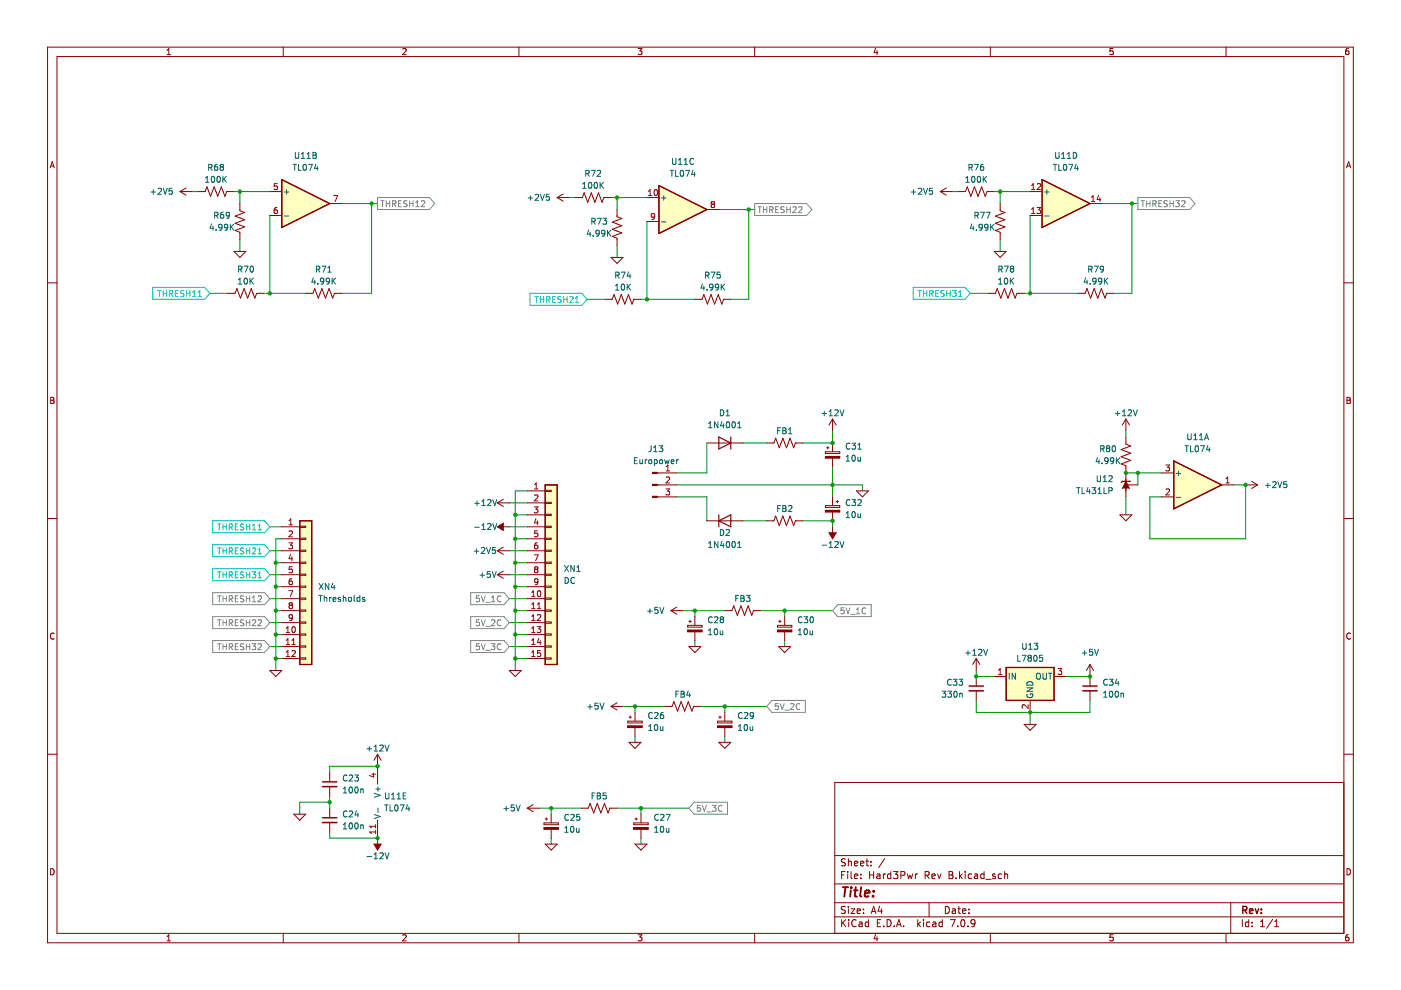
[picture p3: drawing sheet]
<svg xmlns="http://www.w3.org/2000/svg" width="297mm" height="210mm" viewBox="0 0 297 210" stroke-linecap="round" stroke-linejoin="round" font-family="sans-serif">
<g fill="none" stroke="#840000" stroke-width=".21">
<path d="M10.1 10h276.8v189.9h-276.8zM12.1 12h272.8v185.9h-272.8zM35.4 11.6h.8M35.4 10.7l.4-.4v1.3M60.1 10v2M85.4 10.4l.5-.1 .2 .4-.8 .9h.8M110 10v2M135.3 10.3h.8l-.4 .5 .3 .1v.6l-.1 .1-.6-.1M160 10v2M185.6 10.2l-.3 1h.8M185.9 10.7v.9M210 10v2"/>
<path d="M236 10.3h-.6l-.1 .6 .6-.1 .1 .7-.2 .1-.5-.1M259.9 10v2M285.9 10.3h-.4l-.2 .3v.7l.2 .3 .5-.1-.1-.7h-.4l-.2 .2M10.6 35.6l.5-1.3 .4 1.3M10.8 35.2h.6M285.5 35.6l.4-1.3 .5 1.3M285.6 35.2h.6M10.1 60h2M284.9 60h2M10.7 84.2h.5l.2 .3-.2 .4 .2 .1 .1 .3-.3 .2h-.5zM10.7 84.9h.5M285.6 84.2h.4l.3 .3-.3 .4 .3 .1v.3l-.2 .2h-.5z"/>
<path d="M285.6 84.9h.4M10.1 109.9h2M284.9 109.9h2M11.5 134.3a.58 .58 0 0 0-.8 .6 .58 .58 0 0 0 .8 .5M286.3 134.3a.58 .58 0 0 0-.8 .6 .58 .58 0 0 0 .8 .5M10.1 159.9h2M284.9 159.9h2M284.9 165.9h-107.9v32M10.7 184.2a.66 .66 0 0 1 .8 .6 .66 .66 0 0 1-.8 .7zM35.4 198.6l.4-.4v1.3M35.4 199.5h.8M60.1 197.9v2"/>
<path d="M85.4 198.3l.5-.1 .2 .4-.8 .9h.8M110 197.9v2M135.3 198.2h.8l-.4 .5 .3 .1v.6l-.1 .1-.6-.1M160 197.9v2M177 194.4h107.9M177 191.4h107.9M177 187.4h107.9M177 181.4h107.9M178.4 195v1.5M178.4 185.5h.5M178.7 195.6l.6 .9M179.2 184.8h-.8v1.5"/>
<path d="M179.2 192.3l-.5-.1-.3 .1v.5l.7 .2 .1 .4-.3 .3-.5-.1M179.2 182.2l-.5-.1-.3 .1v.5l.7 .2 .1 .4-.3 .3-.5-.1M179.3 195l-.9 .8M179.7 184.8v.1M179.7 185.3v1M179.9 182.1v1.5M179.9 192.2v.1M179.9 192.7v1M179.9 182.7l.2-.1 .3 .1 .1 .9M179.9 195v.1M179.9 195.5v1M180.4 192.7h.8l-.8 1h.8"/>
<path d="M180.4 184.8v1.3l.3 .2M181.2 185.8l.7-.2-.1-.2-.4-.1-.2 .2v.7h.6M181.2 183.1l.7-.2-.1-.2-.4-.1-.2 .2v.7h.6M181.5 195.1a.71 .71 0 0 0-1 .5 .71 .71 0 0 0 .7 .9l.3-.2M181.7 193.2l.7-.2v-.2l-.5-.1-.2 .2 .1 .7h.6M182.2 195.6h.5l.1 .9M182.4 183.1l.8-.2-.1-.2-.4-.1-.3 .2 .1 .7h.6M182.5 186.1v.2M182.5 185.4v.1M182.8 195.8l-.5 .1-.2 .2 .2 .4 .5-.1M183.1 193.5v.2M183.1 192.8v.1"/>
<path d="M183.6 182.6h.6M183.8 182.1v1.3l.4 .2M184.2 195.6l-.5-.1-.3 .3 .2 .6h.6M184.2 195v1.5M184.4 185.5h.8M184.4 184.8v1.5M184.7 183.4v.2M184.7 182.7v.1M184.7 193.7l.5-1.5 .5 1.5M184.9 193.3h.7M185.2 184.8v1.5M185.6 198.1l-.3 1h.8"/>
<path d="M185.9 185.4h.6l.1 .9M185.9 198.6v.9M186 195.7h.5M186.5 192.1l-.3 1.1h.9M186.6 185.6l-.5 .1-.2 .2 .2 .4 .5-.1M186.7 195h-.7v1.5h.7M186.9 192.7v1M187.3 185.3v1M187.4 196.3v.2M187.6 182l-1.3 1.9M187.7 185.3l-.4 .3M188.1 195a.76 .76 0 0 1 .8 .7 .76 .76 0 0 1-.8 .8z"/>
<path d="M188.9 185.4l-.5-.1-.2 .3 .1 .6h.6M188.9 184.8v1.5M189.4 184.8h1l-.5 .6 .4 .1v.6l-.2 .2-.7-.2M189.6 196.3v.2M190.1 196.5l.5-1.5 .5 1.5M190.2 196.1h.7M191 185.6l.7-.1 .2-.2-.1-.4-.8-.1v1.5M191.6 196.3v.2M192.4 185.3l.3 1 .2-.7 .3 .7 .3-1M194.1 185.3v1M194.5 185.3l-.4 .3M194.6 195v1.5"/>
<path d="M194.7 195.9l.5 .6M195.2 195.5l-.6 .6M195.8 195v.1M195.8 195.5v1M196.1 185.6l.8-.1 .1-.2-.1-.4-.8-.1v1.5M196.5 185.6l.5 .7M197 191.4v3M197.1 195.6l-.4-.1-.3 .3 .2 .6h.5M197.6 185.8l.7-.2-.1-.2-.4-.1-.2 .2v.7h.6M197.8 195.6h.6v.9M198.4 195.8l-.5 .1-.2 .2 .2 .4 .5-.1M198.8 185.3l.3 1 .4-1"/>
<path d="M199.8 195.6l-.4-.1-.3 .3 .1 .6h.6M199.8 195v1.5M200.4 192.2a.76 .76 0 0 1 .9 .7 .76 .76 0 0 1-.9 .8zM201.2 185.5h.5M201.2 184.8h.5l.3 .3-.3 .4 .3 .1 .1 .4-.3 .3h-.6zM201.5 195h1l-.6 1.5M201.9 192.8h.6l.1 .9M202.6 193l-.5 .1-.2 .2 .2 .4 .5-.1M202.7 186.1v.2M203.1 192.7h.5M203.1 196.3v.2M203.3 192.2v1.3l.3 .2"/>
<path d="M203.4 184.8v1.5M203.6 185.7l.4 .6M203.9 195.1l.2-.1a.8 .8 0 0 1 .5 .7 .8 .8 0 0 1-.5 .8l-.4-.6zM204 185.3l-.6 .6M204.1 193.2l.7-.2-.1-.2-.4-.1-.2 .2v.7h.6M204.6 184.8v.1M204.6 185.3v1M205.2 196.3v.2M205.4 193.5v.2M205.4 192.8v.1M206 185.4l-.4-.1-.3 .3 .1 .6h.6M206.6 185.4h.6l.1 .9"/>
<path d="M206.7 195.6l-.3 .3h-.3l-.2-.3v-.3l.2-.3 .5 .1 .1 .2a1 1 0 0 1-.4 1.2h-.3M207.3 185.6l-.5 .1-.2 .2 .2 .4 .5-.1M208.6 185.4l-.4-.1-.3 .3 .2 .6h.5M208.6 184.8v1.5M209 186.4h1.1M210 197.9v2M211 185.4l-.4-.1-.2 .2 .1 .2 .5 .2v.3h-.6M212.4 185.4l-.5-.1-.3 .3 .2 .6h.6M213 185.4l.2-.1 .4 .1v.9M213 184.8v1.5M236 198.2h-.6l-.1 .6 .6-.1 .1 .7-.2 .1-.5-.1M259.9 197.9v2"/>
<path d="M260.9 191.4v6.5M263.4 195v1.5M264.8 195.6l-.5-.1-.3 .3 .2 .6h.6M264.8 195v1.5M265.5 196.3v.2M265.5 195.6v.1M267.3 196.5h.8M267.3 195.4l.4-.4v1.5M269.8 194.9l-1.3 1.9M270.3 196.5h.8M270.3 195.4l.4-.4v1.5M285.6 184.2a.66 .66 0 0 1 .7 .6 .66 .66 0 0 1-.7 .7z"/>
<path d="M285.9 198.2l-.4 .1-.2 .2v.7l.2 .3 .5-.1-.1-.7h-.4l-.2 .2"/>
</g>
<path d="M263.5 193l.7-.1 .2-.2-.1-.4-.8-.1v1.5M263.9 193l.5 .7M264.9 193.2l.7-.2v-.3h-.5l-.2 .2 .1 .7h.6M266.1 192.7l.4 1 .4-1M267.4 193.5v.2M267.4 192.7v.2" fill="none" stroke="#840000" stroke-width=".3"/>
<path d="M178.7 188.1h1.1M179.3 188.1l-.3 2M180.4 188.8l-.2 1.3M180.5 188.1v.2M181.1 188.8h.7M181.4 188.1l-.2 1.7 .1 .2 .4 .1M182.6 188.1l-.2 1.7 .2 .3M183.4 189.4l.9-.2v-.3h-.8l-.2 .9 .3 .3 .6-.1M185.1 189.9v.2M185.2 188.9v.2" fill="none" stroke="#840000" stroke-width=".4"/>
<path d="M115.6 102.8h2.5v38.1h-2.5z" fill-rule="evenodd" fill="#ffffc2"/>
<path d="M115.6 102.8h2.5v38.1h-2.5z" fill="none" stroke="#840000" stroke-width=".25"/>
<path d="M59.7 38.1l10.2 5.1-10.2 5z" fill="#ffffc2"/>
<path d="M59.7 38.1l10.2 5.1-10.2 5z" fill="none" stroke="#840000" stroke-width=".25"/>
<path d="M139.7 39.3l10.2 5.1-10.2 5.1z" fill="#ffffc2"/>
<path d="M139.7 39.3l10.2 5.1-10.2 5.1z" fill="none" stroke="#840000" stroke-width=".25"/>
<path d="M63.6 110.4h2.5v30.5h-2.5z" fill-rule="evenodd" fill="#ffffc2"/>
<path d="M63.6 110.4h2.5v30.5h-2.5z" fill="none" stroke="#840000" stroke-width=".25"/>
<path d="M220.9 38.1l10.2 5.1-10.2 5z" fill="#ffffc2"/>
<path d="M220.9 38.1l10.2 5.1-10.2 5z" fill="none" stroke="#840000" stroke-width=".25"/>
<path d="M248.9 97.7l10.1 5.1-10.1 5.1z" fill="#ffffc2"/>
<path d="M248.9 97.7l10.1 5.1-10.1 5.1z" fill="none" stroke="#840000" stroke-width=".25"/>
<path d="M213.3 141.5h10.2v7h-10.2z" fill-rule="evenodd" fill="#ffffc2"/>
<path d="M152.4 92.7l2.5 1.2-2.5 1.3zM154.9 92.7v2.5M115.6 102.8h2.5v38.1h-2.5zM213.3 141.5h10.2v7h-10.2z" fill="none" stroke="#840000" stroke-width=".25"/>
<g fill="none" stroke="#009600" stroke-width=".21">
<path d="M40.7 40.6h1.3M49.6 40.6h7.6M50.9 40.6v2.6M50.9 50.8v2.5M57.2 45.7v16.5M72.4 43.2h7.7M78.8 43.2v19h-6.4M120.7 41.9h1.2M129.6 41.9h7.6M130.8 41.9v2.5M130.8 52v2.6M137.2 47v16.5"/>
<path d="M152.4 44.4h7.6M158.7 44.4v19.1h-3.8M201.9 40.6h1.3M210.8 40.6h7.6M212.1 40.6v2.6M212.1 50.8v2.5M218.4 45.7v16.5M233.6 43.2h7.7M240 43.2v19h-3.8M44.5 62.2h3.8M55.9 62.2h8.9M124.5 63.5h3.8"/>
<path d="M135.9 63.5h11.4M205.7 62.2h3.8M217.1 62.2h11.5M149.9 93.9v6.4h-6.4M157.5 93.9h5.1M176.5 91.4v2.5h-6.3M176.5 99v6.4M238.7 91.4v1.3M57.2 116.8h2.5M57.2 111.7h2.5M58.5 119.3h1.2M59.7 114.2h-1.2v28"/>
<path d="M108 116.8h3.8M108 111.7h3.8M108 106.6h3.8M109.2 119.3h2.6M109.2 114.2h2.6M109.2 109.2h2.6M111.8 104.1h-2.6v38.1M143.5 105.4h6.4v5M143.5 102.8h39.4v1.3M157.5 110.4h5.1M170.2 110.4h6.3v1.3M238.7 100.3h7.6"/>
<path d="M238.7 105.4v3.8M241.3 100.3v2.5M261.6 102.8h2.5v11.4h-20.3v-8.8h2.5M57.2 137.1h2.5M57.2 126.9h2.5M57.2 132h2.5M57.2 121.9h2.5M58.5 139.6h1.2M58.5 134.5h1.2M58.5 124.4h1.2M58.5 129.5h1.2M108 137.1h3.8"/>
<path d="M108 126.9h3.8M108 132h3.8M108 121.9h3.8M109.2 139.6h2.6M109.2 134.5h2.6M109.2 124.4h2.6M109.2 129.5h2.6M144.8 129.5h8.9M147.3 129.5v1.2M147.3 135.8v1.3M161.3 129.5h15.2M166.4 129.5v1.2"/>
<path d="M166.4 135.8v1.3M132.1 149.8h8.9M134.6 149.8v1.2M134.6 156.1v1.3M148.6 149.8h14M153.7 149.8v1.2M153.7 156.1v1.3M207 142.2v1.2h3.8M207 148.5v2.5h24.1v-2.5M218.4 151v2.6M226 143.4h5.1M69.9 176.4v1.3h10.2"/>
<path d="M69.9 168.8v2.6M69.9 170.1h-6.3v2.5M80.1 162.5h-10.2v1.2M114.3 171.4h8.9M116.9 171.4v1.2M116.9 177.7v1.3M130.8 171.4h15.3M135.9 171.4v1.2M135.9 177.7v1.3"/>
</g>
<g fill="none" stroke="#848484" stroke-width=".21">
<path d="M80.1 41.9h11l1.1 1.3-1.1 1.2h-11zM80.7 42.6h.8M81.1 42.6v1.2M81.9 42.6v1.2M81.9 43.2h.7M82.6 42.6v1.2M83.2 43.2h.6l.1-.5-.7-.1v1.2M83.5 43.2l.5 .6M84.5 43.2h.4M85.1 42.6h-.6v1.2h.6M86.3 42.6l-.7 .1v.3l.6 .3 .1 .3-.2 .2h-.5M86.9 43.2h.7"/>
<path d="M86.9 42.6v1.2M87.6 42.6v1.2M88.1 43.8h.7M88.1 42.9l.4-.3v1.2M89.3 42.7l.5-.1 .3 .3-.8 .9h.8M160 43.2h11l1.1 1.2-1.1 1.3h-11zM160.7 43.8h.7M161.1 43.8v1.3M161.9 44.4h.7M161.9 43.8v1.3M162.6 43.8v1.3M163.2 44.5l.6-.1 .1-.5-.7-.1v1.3"/>
<path d="M163.5 44.5l.4 .6M164.5 44.4h.4M165.1 43.8h-.6v1.3h.6M166.3 43.9h-.7v.4l.6 .3 .1 .3-.3 .2-.4-.1M166.8 44.4h.7M166.8 43.8v1.3M167.5 43.8v1.3M168.1 43.9l.5-.1 .2 .4-.8 .9h.8M169.3 43.9l.5-.1 .2 .4-.8 .9h.8M241.3 41.9h11l1.1 1.3-1.1 1.2h-11zM241.9 42.6h.8M242.3 42.6v1.2"/>
<path d="M243.1 43.2h.7M243.1 42.6v1.2M243.8 42.6v1.2M244.4 43.2h.6l.1-.5-.7-.1v1.2M244.7 43.2l.5 .6M245.7 43.2h.4M246.3 42.6h-.6v1.2h.6M247.5 42.6l-.7 .1v.3l.6 .3 .1 .3-.2 .2h-.5M248.1 43.2h.7M248.1 42.6v1.2M248.8 42.6v1.2M249.3 42.6h.7l-.4 .4 .4 .2v.5l-.2 .1-.5-.1"/>
<path d="M250.5 42.7l.5-.1 .3 .3-.8 .9h.8M45.1 125.7h11l1.1 1.2-1.1 1.3h-11zM45.1 135.8h11l1.1 1.3-1.1 1.3h-11zM45.1 130.7h11l1.1 1.3-1.1 1.3h-11zM46.1 126.3h.8M46.1 136.5h.8M46.1 131.4h.8M46.5 126.3v1.3M46.5 131.4v1.3M46.5 136.5v1.3M47.3 126.3v1.3M47.3 131.4v1.3"/>
<path d="M47.3 136.5v1.3M47.3 132h.7M47.3 137.1h.7M47.3 126.9h.7M48 126.3v1.3M48 131.4v1.3M48 136.5v1.3M48.6 127l.6-.1 .1-.5-.7-.1v1.3M48.6 137.1h.6l.1-.5-.7-.1v1.3M48.6 132.1l.6-.1 .1-.5-.7-.1v1.3M48.9 132.1l.4 .6M48.9 137.1l.4 .7"/>
<path d="M48.9 127l.4 .6M49.9 132h.4M49.9 137.1h.4M49.9 126.9h.4M50.5 126.3h-.6v1.3h.6M50.5 136.5h-.6v1.3h.6M50.5 131.4h-.6v1.3h.6M51.7 126.4h-.7v.4l.6 .3 .1 .3-.3 .2-.4-.1M51.7 136.5l-.7 .1v.4l.6 .2 .1 .3-.3 .3-.4-.1M51.7 131.5h-.7v.4l.6 .2 .1 .3-.3 .3-.4-.1M52.2 132h.8M52.2 126.3v1.3"/>
<path d="M52.2 131.4v1.3M52.2 136.5v1.3M52.2 137.1h.8M52.2 126.9h.8M53 126.3v1.3M53 131.4v1.3M53 136.5v1.3M53.4 136.5h.8l-.4 .5 .4 .1v.5l-.2 .2-.6-.2M53.5 127.6h.7M53.5 131.5l.5-.1 .2 .4-.8 .9h.8M53.5 126.7l.4-.4v1.3M54.7 126.4l.5-.1 .2 .4-.7 .9h.7"/>
<path d="M54.7 136.6l.5-.1 .2 .3-.7 1h.7M54.7 131.5l.5-.1 .2 .4-.7 .9h.7M99.8 125.7h7.1l1.1 1.2-1.1 1.3h-7.1zM99.8 130.7h7.1l1.1 1.3-1.1 1.3h-7.1zM99.8 135.8h7.1l1.1 1.3-1.1 1.3h-7.1zM101.6 126.3h-.6l-.1 .6h.7v.6l-.2 .1-.5-.1M101.6 131.4h-.6l-.1 .6h.7v.6l-.2 .1-.5-.1M101.6 136.5h-.6l-.1 .6 .7-.1v.6l-.2 .2-.5-.2M102 126.3l.5 1.3 .4-1.3M102 136.5l.5 1.3 .4-1.3M102 131.4l.5 1.3 .4-1.3M103 127.7h1"/>
<path d="M103 137.9h1M103 132.8h1M104.2 136.5h.7l-.4 .5 .4 .1v.5l-.2 .2-.5-.2M104.2 127.6h.7M104.2 126.7l.4-.4v1.3M104.2 131.5l.5-.1 .2 .4-.7 .9h.7M106.2 126.4a.56 .56 0 0 0-.8 .6 .56 .56 0 0 0 .8 .5M106.2 131.5a.56 .56 0 0 0-.8 .5 .56 .56 0 0 0 .8 .6M106.2 136.6a.56 .56 0 0 0-.8 .5 .56 .56 0 0 0 .8 .5M177.6 128.2h7.1v2.5h-7.1l-1.1-1.2zM179 128.9h-.7v.6l.6-.1 .1 .6-.2 .1-.5-.1M179.4 128.9l.4 1.2 .4-1.2"/>
<path d="M180.3 130.3h1M181.6 130.1h.7M181.6 129.2l.3-.3v1.2M183.5 129a.56 .56 0 0 0-.7 .5 .56 .56 0 0 0 .7 .5M163.7 148.5h7v2.5h-7l-1.1-1.2zM165 149.2h-.6l-.1 .6 .6-.1 .1 .6-.2 .1-.5-.1M165.4 149.2l.4 1.2 .5-1.2M166.4 150.6h.9M167.6 149.3l.5-.1 .2 .3-.8 .9h.8M169.6 149.3a.56 .56 0 0 0-.8 .5 .56 .56 0 0 0 .8 .5M147.2 170.1h7v2.5h-7l-1.1-1.2zM148.5 170.8h-.6l-.1 .6 .6-.1 .1 .6-.2 .1-.5-.1"/>
<path d="M148.9 170.8l.4 1.2 .5-1.2M149.9 172.1h.9M151 170.8h.8l-.4 .4 .4 .2v.5l-.2 .1-.6-.1M153.1 170.9a.56 .56 0 0 0-.8 .5 .56 .56 0 0 0 .8 .5"/>
</g>
<g fill="none" stroke="#00c2c2" stroke-width=".21">
<path d="M32.4 60.9h11l1.1 1.3-1.1 1.3h-11zM33.4 61.6h.8M33.8 61.6v1.3M34.6 62.2h.7M34.6 61.6v1.3M35.3 61.6v1.3M35.9 62.3l.6-.1 .1-.5-.7-.1v1.3M36.2 62.3l.4 .6M37.2 62.2h.4M37.8 61.6h-.6v1.3h.6M39 61.7h-.7v.4l.6 .2 .1 .3-.2 .3-.5-.1M39.5 62.2h.8"/>
<path d="M39.5 61.6v1.3M40.3 61.6v1.3M40.8 62.9h.7M40.8 62l.4-.4v1.3M42 62.9h.7M42 62l.4-.4v1.3M112.4 62.2h11l1.1 1.3-1.1 1.2h-11zM113.4 62.9h.7M113.8 62.9v1.2M114.5 62.9v1.2M114.5 63.5h.8M115.3 62.9v1.2"/>
<path d="M115.9 63.5h.6v-.5l-.6-.1v1.2M116.2 63.5l.4 .6M117.1 63.5h.5M117.8 62.9h-.7v1.2h.7M119 62.9l-.7 .1v.3l.5 .3 .2 .3-.3 .2h-.5M119.5 63.5h.7M119.5 62.9v1.2M120.2 62.9v1.2M120.8 63l.5-.1 .2 .3-.8 .9h.8M122 64.1h.7M122 63.2l.3-.3v1.2M193.6 60.9h11l1.1 1.3-1.1 1.3h-11z"/>
<path d="M194.6 61.6h.8M195 61.6v1.3M195.8 62.2h.7M195.8 61.6v1.3M196.5 61.6v1.3M197.1 62.3l.6-.1 .1-.5-.7-.1v1.3M197.4 62.3l.4 .6M198.4 62.2h.4M199 61.6h-.6v1.3h.6M200.2 61.7h-.7v.4l.6 .2 .1 .3-.2 .3-.5-.1M200.7 62.2h.8M200.7 61.6v1.3"/>
<path d="M201.5 61.6v1.3M201.9 61.6h.8l-.4 .5 .4 .1v.5l-.2 .2-.6-.2M203.2 62.9h.7M203.2 62l.4-.4v1.3M45.1 110.4h11l1.1 1.3-1.1 1.3h-11zM45.1 115.5h11l1.1 1.3-1.1 1.2h-11zM46.1 111.1h.8M46.1 116.2h.8M46.5 111.1v1.3M46.5 116.2v1.2M47.3 111.1v1.3M47.3 116.2v1.2"/>
<path d="M47.3 111.7h.7M47.3 116.8h.7M48 111.1v1.3M48 116.2v1.2M48.6 111.8l.6-.1 .1-.5-.7-.1v1.3M48.6 116.8h.6l.1-.5-.7-.1v1.2M48.9 111.8l.4 .6M48.9 116.8l.4 .6M49.9 111.7h.4M49.9 116.8h.4M50.5 111.1h-.6v1.3h.6M50.5 116.2h-.6v1.2h.6"/>
<path d="M51.7 111.2h-.7v.4l.6 .2 .1 .3-.3 .3-.4-.1M51.7 116.2l-.7 .1v.4l.6 .2 .1 .3-.3 .2h-.4M52.2 111.7h.8M52.2 111.1v1.3M52.2 116.2v1.2M52.2 116.8h.8M53 111.1v1.3M53 116.2v1.2M53.5 112.4h.7M53.5 111.5l.4-.4v1.3M53.5 116.3l.5-.1 .2 .3-.8 .9h.8M54.7 112.4h.7"/>
<path d="M54.7 111.5l.4-.4v1.3M54.7 116.5l.4-.3v1.2M54.7 117.4h.7M45.1 120.6h11l1.1 1.3-1.1 1.2h-11zM46.1 121.3h.8M46.5 121.3v1.2M47.3 121.3v1.2M47.3 121.9h.7M48 121.3v1.2M48.6 121.9h.6l.1-.5-.7-.1v1.2M48.9 121.9l.4 .6M49.9 121.9h.4"/>
<path d="M50.5 121.3h-.6v1.2h.6M51.7 121.3l-.7 .1v.3l.6 .3 .1 .3-.3 .2h-.4M52.2 121.3v1.2M52.2 121.9h.8M53 121.3v1.2M53.4 121.3h.8l-.4 .4 .4 .2v.5l-.2 .1-.6-.1M54.7 121.6l.4-.3v1.2M54.7 122.5h.7"/>
</g>
<g fill="none" stroke="#840000" stroke-width=".21">
<path d="M149.9 93.9h7.6M111.8 104.1h3.8M111.8 106.6h3.8M111.8 109.2h3.8M111.8 111.7h3.8M111.8 114.2h3.8M111.8 116.8h3.8M111.8 119.3h3.8M115.6 104h1.3v.2h-1.3zM115.6 106.5h1.3v.2h-1.3zM115.6 109h1.3v.3h-1.3zM115.6 111.6h1.3v.2h-1.3z"/>
<path d="M115.6 114.1h1.3v.3h-1.3zM115.6 116.6h1.3v.3h-1.3zM115.6 119.2h1.3v.2h-1.3zM139.3 105.4h.4M139.3 102.8h.4M139.3 100.3h.4M111.8 126.9h3.8M111.8 129.5h3.8M111.8 132h3.8M111.8 134.5h3.8M111.8 137.1h3.8M111.8 139.6h3.8"/>
<path d="M111.8 121.9h3.8M111.8 124.4h3.8M115.6 121.7h1.3v.3h-1.3zM115.6 124.3h1.3v.2h-1.3zM115.6 126.8h1.3v.3h-1.3zM115.6 129.3h1.3v.3h-1.3zM115.6 131.9h1.3v.2h-1.3zM115.6 134.4h1.3v.3h-1.3zM115.6 137h1.3v.2h-1.3zM115.6 139.5h1.3v.2h-1.3zM145.8 132.6h3v.4h-3zM145.8 133.6h3v.4h-3z"/>
<path d="M146.1 137.1h2.5l-1.3 1.3zM146.1 131.8h.5M146.3 131.5v.5M147.3 130.7v1.9M147.3 134v1.8"/>
</g>
<g fill="none" stroke="#a90000" stroke-width=".21">
<path d="M113.3 107.5h.8l-.5 .5 .4 .1v.5l-.2 .1-.5-.1M113.3 117.6h.8l-.5 1.3M113.3 103.7h.8M113.3 102.8l.4-.4v1.3M113.3 105.1l.5-.2 .3 .4-.8 .9h.8M113.6 110l-.3 .9h.8M113.9 110.4v.9M113.9 115.1h-.3l-.2 .3-.1 .7 .3 .3 .4-.2-.1-.6h-.3l-.3 .2M114 112.5h-.6l-.1 .7 .6-.1 .1 .6-.2 .1-.5-.1M112.7 126.5h.7M112.7 125.6l.4-.4v1.3M112.7 128.1l.4-.3v1.2"/>
<path d="M112.7 130.7l.4-.4v1.3M112.7 133.2l.4-.3v1.2M112.7 135.8l.4-.4v1.3M112.7 138.3l.4-.4v1.3M112.7 129h.7M112.7 131.6h.7M112.7 134.1h.7M112.7 136.7h.7M112.7 139.2h.7M113.6 120.7l-.3-.2 .3-.3h.2l.3 .2-.3 .3M113.6 120.7l-.3 .3 .1 .3 .2 .1h.3l.2-.2v-.2l-.3-.3M113.6 120.7h.2"/>
<path d="M113.9 132.9h.8l-.5 .4 .4 .2v.5l-.2 .1-.5-.1M113.9 130.4l.5-.1 .3 .4-.8 .9h.8M113.9 129h.8M113.9 128.1l.4-.3v1.2M114.1 125.4l.1-.2a.68 .68 0 0 1 .5 .7 .68 .68 0 0 1-.5 .6l-.3-.5zM114.1 123.2l-.3 .3-.4-.1v-.6l.4-.1 .3 .2-.1 .8-.2 .2-.4 .1M114.2 135.3l-.3 .9h.8M114.5 135.8v.9M114.6 137.9h-.6l-.1 .6h.6l.1 .6-.2 .1-.5-.1"/>
</g>
<g fill="none" stroke="#006464" stroke-width=".21">
<path d="M150.2 89.8l.4-.4v1.3M150.2 90.7h.8M152.2 89.4v1.3l-.7-1.3v1.3M152.7 86.9a.64 .64 0 0 1 .8 .6 .64 .64 0 0 1-.8 .7zM153.1 89.4l-.3 .9h.8M153.4 89.9v.8M153.9 87.3l.4-.4v1.3M153.9 88.2h.8M154.1 89.5l.2-.1a.68 .68 0 0 1 .4 .7 .68 .68 0 0 1-.4 .6l-.3-.5zM155.3 89.5l.2-.1a.68 .68 0 0 1 .4 .7 .68 .68 0 0 1-.4 .6l-.3-.5zM156.4 90.7h.7M156.4 89.8l.4-.4v1.3"/>
<path d="M119.7 119.9l.8 1.3M120.5 119.9l-.8 1.3M121.7 119.9v1.3l-.7-1.3v1.3M119.8 122.4a.64 .64 0 0 1 .7 .7 .64 .64 0 0 1-.7 .6zM121.8 122.6a.56 .56 0 0 0-.8 .5 .56 .56 0 0 0 .8 .5M122.3 121.2h.7M122.3 120.3l.4-.4v1.3M150.2 134.6h.7M150.2 133.7l.4-.4v1.3M151 130.9a.56 .56 0 0 0-.8 .5 .56 .56 0 0 0 .8 .5M151.5 130.9l.5-.1 .2 .3-.8 .9h.8M151.5 133.4l.2-.1a.68 .68 0 0 1 .5 .6 .68 .68 0 0 1-.5 .7l-.3-.5z"/>
<path d="M152.7 133.7l.1 .8h.4M152.9 131.3l-.2 .3 .1 .3 .1 .1h.4l.1-.2v-.2l-.2-.3M152.9 131.3l-.2-.2 .2-.3h.3l.2 .2-.2 .3M152.9 131.3h.3M153.2 133.7v.9"/>
</g>
<path d="M145.8 133.8h3" fill="none" stroke="#840000" stroke-width=".38"/>
<path d="M138.4 105.2h.9v.3h-.9z" fill-rule="evenodd" fill="#840000"/>
<path d="M138.4 105.2h.9v.3h-.9z" fill="none" stroke="#840000" stroke-width=".21"/>
<path d="M138.4 102.7h.9v.2h-.9z" fill-rule="evenodd" fill="#840000"/>
<path d="M138.4 102.7h.9v.2h-.9z" fill="none" stroke="#840000" stroke-width=".21"/>
<path d="M138.4 100.1h.9v.3h-.9z" fill-rule="evenodd" fill="#840000"/>
<g fill="none" stroke="#840000" stroke-width=".21">
<path d="M105.4 116.8l1.3 .7M105.4 116.8h2.6M106.7 116l-1.3 .8M138.4 100.1h.9v.3h-.9zM139.7 100.3h3.8M139.7 102.8h3.8M139.7 105.4h3.8M149.9 110.4h7.6M105.4 121.9l1.3 .7M105.4 121.9h2.6M106.7 121.1l-1.3 .8M142.2 129.5l1.3 .7"/>
<path d="M142.2 129.5h2.6M143.5 128.7l-1.3 .8"/>
</g>
<path d="M141.3 99.9h.7M141.3 98.9l.3-.3v1.3M141.2 103.7h.8l-.4 .4 .3 .2v.5l-.2 .1-.5-.1M141.3 101.2l.4-.1 .3 .4-.8 .9h.8" fill="none" stroke="#a90000" stroke-width=".21"/>
<g fill="none" stroke="#006464" stroke-width=".21">
<path d="M134.5 97.6h.4M135.1 97h-.6v1.3h.6M135.7 97.5v.8l.5-.1M136.2 97.5v.8M136.8 97.5v.8M137.2 97.5l-.4 .2M137.6 97.6l.2-.1 .3 .1v.7l-.5-.1zM138 94.5v1.1l-.4 .2M138.6 95.8h.7M138.6 94.9l.4-.4v1.3M138.7 97.5h.4l.2 .2-.1 .6h-.5M138.7 97.5v1.2"/>
<path d="M139.7 94.5h.8l-.4 .5 .4 .1v.6l-.2 .1-.6-.1M139.9 97.6l.2-.1 .3 .1v.7l-.5-.1zM140.9 97.5l.3 .8 .2-.6 .2 .6 .3-.8M142.3 97.9l.6-.1v-.3h-.4l-.2 .1 .1 .7h.5M143.5 97.5v.8M143.8 97.5l-.3 .2M100.6 116.9h.9M101 116.4v1M102.1 116.2l.4-.1 .3 .3-.8 1h.8M103.2 116.1l.4 1.3 .4-1.3M105 116.1h-.6v.6l.6-.1v.6l-.2 .2-.4-.2M150.2 116.1h.8"/>
<path d="M150.2 115.2l.4-.4v1.3M152.2 114.8v1.3l-.7-1.3v1.3M152.7 112.3a.64 .64 0 0 1 .8 .6 .64 .64 0 0 1-.8 .6zM153.1 114.8l-.3 .9h.8M153.4 115.2v.9M153.9 112.4l.5-.1 .3 .3-.8 .9h.8M154.1 114.9l.2-.1a.68 .68 0 0 1 .4 .6 .68 .68 0 0 1-.4 .7l-.3-.5zM155.3 114.9l.2-.1a.68 .68 0 0 1 .4 .6 .68 .68 0 0 1-.4 .7l-.3-.5zM156.4 116.1h.7M156.4 115.2l.4-.4v1.3M101.8 121.9h.9M102.2 121.5v.9"/>
<path d="M103.9 121.2h-.6v.6l.6-.1v.6l-.1 .1-.5-.1M104.4 121.2l.4 1.2 .4-1.2M137.3 129.6h1M137.8 129.1v.9M139.5 128.8h-.6l-.1 .6 .6-.1 .1 .6-.2 .1-.5-.1M139.9 128.8l.4 1.2 .4-1.2"/>
</g>
<path d="M152.4 109.2v2.5M152.4 110.4l2.5-1.2v2.5z" fill="none" stroke="#840000" stroke-width=".25"/>
<path d="M105.4 111.7l1.3-.8v.8h1.3h-1.3v.8z" fill-rule="evenodd" fill="#840000"/>
<g fill="none" stroke="#840000" stroke-width=".21">
<path d="M39.4 39.9l-1.2 .7M38.2 40.6h2.5M38.2 40.6l1.2 .8M42 40.6h1.5l.4-1 .7 2 .8-2 .8 2 .7-2 .8 2 .4-1h1.5M49.6 53.3h2.5l-1.2 1.3zM50.9 43.2v1.5l1 .4-2.1 .7 2.1 .8-2.1 .7 2.1 .8-2.1 .8 1.1 .3v1.6M57.2 40.6h2.5M57.2 45.7h2.5M69.9 43.2h2.5M118.1 41.9h2.6M118.1 41.9l1.3 .7M119.4 41.1l-1.3 .8"/>
<path d="M121.9 41.9h1.6l.3-1 .8 2 .8-2 .7 2 .8-2 .8 2 .3-1h1.6M129.6 54.6h2.5l-1.3 1.2zM130.8 44.4v1.5l1 .4-2 .8 2 .8-2 .7 2 .8-2 .7 1 .4v1.5M137.2 41.9h2.5M137.2 47h2.5M149.9 44.4h2.5M48.3 62.2h1.5l.4-1 .8 2 .7-2 .8 2 .8-2 .7 2 .4-1h1.5M64.8 62.2h1.5l.4-1 .8 2 .7-2 .8 2 .8-2 .7 2 .4-1h1.5M128.3 63.5h1.5l.4-1.1 .8 2.1 .7-2.1 .8 2.1 .7-2.1 .8 2.1 .4-1h1.5M147.3 63.5h1.5l.4-1.1 .8 2.1 .8-2.1 .7 2.1 .8-2.1 .7 2.1 .4-1h1.5M59.7 111.7h3.9M59.7 114.2h3.9"/>
<path d="M59.7 116.8h3.9M59.7 119.3h3.9M63.6 111.6h1.2v.2h-1.2zM63.6 114.1h1.2v.3h-1.2zM63.6 116.6h1.2v.3h-1.2zM63.6 119.2h1.2v.2h-1.2zM105.4 111.7l1.3-.8v1.6zM105.4 106.6l1.3 .8M105.4 106.6h2.6M106.7 111.7h1.3M106.7 105.9l-1.3 .7M59.7 134.5h3.9"/>
<path d="M59.7 137.1h3.9M59.7 139.6h3.9M59.7 121.9h3.9M59.7 124.4h3.9M59.7 126.9h3.9M59.7 129.5h3.9M59.7 132h3.9M63.6 121.7h1.2v.3h-1.2zM63.6 124.3h1.2v.2h-1.2zM63.6 126.8h1.2v.3h-1.2zM63.6 129.3h1.2v.3h-1.2zM63.6 131.9h1.2v.2h-1.2z"/>
<path d="M63.6 134.4h1.2v.3h-1.2zM63.6 137h1.2v.2h-1.2zM63.6 139.5h1.2v.2h-1.2z"/>
</g>
<g fill="none" stroke="#006464" stroke-width=".21">
<path d="M34.6 39.9l.4 1.3 .5-1.3M36.5 39.9h-.6l-.1 .6h.6l.1 .6-.2 .1-.5-.1M43.6 38.7h.7M43.6 37.8l.3-.4v1.3M44.2 35.5h.6l.1-.5-.7-.2v1.3M44.5 35.5l.5 .6M44.9 37.5l.2-.1a.68 .68 0 0 1 .4 .6 .68 .68 0 0 1-.4 .7l-.3-.5zM46.1 34.8l-.4 .1-.2 .3-.1 .7 .3 .2 .4-.1v-.6l-.4-.1-.3 .3M46.1 37.5l.2-.1a.68 .68 0 0 1 .4 .6 .68 .68 0 0 1-.4 .7l-.3-.5zM46.9 35.4l-.2-.2 .2-.4h.2l.3 .3-.3 .3M46.9 35.4l-.2 .2v.4l.2 .1h.4l.1-.2v-.3l-.3-.2M46.9 35.4h.2"/>
<path d="M47.3 37.4v1.3M47.4 37.9l.6 .8M48 37.4l-.7 .7M62.1 34.8h.8M62.5 34.8v1.3M62.6 32.3v1l.3 .3 .3-.1 .1-.2v-1M63.3 34.8v1.3h.6M63.9 33.6h.7M63.9 32.7l.3-.4v1.3M64.4 35l.1-.2a.68 .68 0 0 1 .5 .7 .68 .68 0 0 1-.5 .6l-.3-.5zM65.1 33.6h.7M65.1 32.7l.4-.4v1.3"/>
<path d="M65.4 34.8h.8l-.5 1.3M66.4 32.3h.4l.2 .3-.2 .3 .2 .1 .1 .3-.3 .3h-.4zM66.4 32.9h.4M67 34.8l-.3 .9h.8M67.3 35.3v.8M123.5 39.9h.8M123.5 39l.4-.3v1.2M124.2 36.8l.6-.1 .1-.5-.7-.1v1.3M124.5 36.8l.4 .6M124.9 38.8l.2-.1a.68 .68 0 0 1 .4 .6 .68 .68 0 0 1-.4 .6l-.4-.5zM125.4 36.1h.8l-.5 1.3M126.1 38.8l.2-.1a.68 .68 0 0 1 .4 .6 .68 .68 0 0 1-.4 .6l-.3-.5z"/>
<path d="M126.6 36.2l.5-.1 .2 .4-.7 .9h.7M127.2 38.7v1.2M127.4 39.2l.6 .7M128 38.7l-.8 .7M142.1 36.1h.7M142.5 36.1v1.3M142.6 33.6v1l.2 .2h.4l.1-.2v-1M143.2 36.1v1.3h.6M143.8 34.8h.8M143.8 33.9l.4-.3v1.2M144.3 36.2l.2-.1a.68 .68 0 0 1 .5 .7 .68 .68 0 0 1-.5 .6l-.3-.5zM145.1 34.8h.7"/>
<path d="M145.1 33.9l.3-.3v1.2M145.4 36.1h.8l-.5 1.3M146.9 36.1l-.3 .9h.8M147.1 33.7a.56 .56 0 0 0-.8 .5 .56 .56 0 0 0 .8 .5M147.2 36.5v.9M32 40.7h1M32.5 40.2v1M33.5 40l.5-.1 .2 .4-.7 .9h.7M44.8 47.5l-.3 .9h.8M45.1 48v.8M45.5 45.7l.6-.1 .1-.5-.7-.1v1.3M45.8 48.7v.1"/>
<path d="M45.8 45.7l.4 .6M47.1 48.1l-.3 .2h-.3l-.1-.6 .4-.2 .3 .3-.1 .7-.2 .3h-.3M47.3 45l-.3 .1-.2 .2-.1 .7 .3 .3 .4-.1-.1-.7h-.3l-.3 .2M48.3 48.1l-.3 .2h-.3l-.1-.6 .4-.2 .3 .3-.1 .7-.2 .3h-.3M48.7 45.5l-.3 .3-.4-.1v-.6l.4-.1 .3 .2-.1 .8-.2 .2-.4 .1M48.8 47.5v1.3M49 48.1l.6 .7M49.6 47.5l-.8 .8M50.5 59.3l.4-.3v1.2M50.6 57.1l.6-.1 .1-.5-.7-.1v1.3M50.9 57.1l.4 .6M51.7 56.4h.9l-.6 1.3"/>
<path d="M51.9 59h.1a.68 .68 0 0 1 .5 .6 .68 .68 0 0 1-.5 .6 .84 .84 0 0 1-.1-1.2zM53 59v1.2M53.1 56.5l.2-.1a.68 .68 0 0 1 .4 .7 .68 .68 0 0 1-.4 .6l-.3-.5zM53.2 59.5l.5 .7M53.7 59l-.7 .7M60.3 40.7h.9M60.3 45.8h.9M60.8 40.2v1M66.4 58.9l-.3 .9h.8M66.7 59.4v.8M67.1 57.1l.6-.1 .1-.5-.7-.1v1.3M67.4 57.1l.4 .6"/>
<path d="M68.2 56.4h.9l-.6 1.3M68.7 59.5l-.3 .3-.3-.1-.1-.6 .4-.1 .3 .2-.1 .7-.2 .3h-.3M69.5 57.7h.7M69.5 56.8l.4-.4v1.3M69.9 59.5l-.3 .3-.3-.1-.1-.6 .4-.1 .3 .2-.1 .7-.2 .3h-.3M70.4 59v1.2M70.6 59.5l.5 .7M71.1 59l-.7 .7M112 42h.9M112.5 41.5v1M113.5 41.3l.5-.1 .2 .4-.8 .9h.8M114.6 41.2l.4 1.3 .4-1.3"/>
<path d="M116.4 41.2h-.6v.6l.6-.1v.6l-.1 .2-.5-.2M124.8 48.8l-.3 .9h.8M125.1 49.2v.9M125.5 46.9h.6v-.5l-.6-.1v1.2M125.8 50v.1M125.8 46.9l.4 .6M126.6 46.3h.9l-.6 1.2M127 49.4l-.2 .2-.4-.1v-.6l.4-.1 .2 .3v.7l-.2 .2-.4 .1M127.8 46.3h.8l-.4 .5 .4 .1v.5l-.2 .1-.6-.1M128.3 49.4l-.3 .2-.3-.1-.1-.6 .4-.1 .3 .3-.1 .7-.2 .2-.3 .1M128.8 48.8v1.3M129 49.4l.5 .7"/>
<path d="M129.5 48.8l-.7 .7M130.6 58.4l.6-.1v-.5l-.6-.1v1.3M130.9 58.4l.4 .6M131.7 57.7h.8l-.5 1.3M133.3 57.6l-.3 .9h.8M133.6 58.1v.9M140.2 42h1M140.2 47.1h1M140.7 41.5v1M149.6 58.4l.6-.1 .1-.5-.7-.1v1.3M149.9 58.4l.4 .6M150.7 57.7h.9l-.6 1.3"/>
<path d="M152.7 57.7h-.6l-.1 .6 .6-.1 .1 .6-.2 .2-.5-.2M50.5 60.2h.8M67.4 60.1v.1M130.5 61.5h.7M130.5 60.6l.4-.4v1.3M131.8 60.4l.2-.2a.68 .68 0 0 1 .4 .7 .68 .68 0 0 1-.4 .6l-.3-.5zM133 60.2v1.3M133.2 60.8l.5 .7M133.7 60.2l-.7 .8M148.9 60.2l-.3 .9h.8M149.2 60.7v.8M149.9 61.4v.1"/>
<path d="M151.2 60.8l-.3 .2h-.3l-.1-.6 .4-.2 .3 .3-.1 .7-.2 .2-.3 .1M152.4 60.8l-.3 .2h-.3l-.1-.6 .4-.2 .3 .3-.1 .7-.2 .2-.3 .1M152.9 60.2v1.3M153.1 60.8l.5 .7M153.6 60.2l-.7 .8M100.7 111.8h.9M100.7 106.7h.9M101.1 106.2v1M102.2 112.3h.7M102.2 106.3l.3-.4v1.3M102.2 111.4l.3-.4v1.3M102.2 107.2h.7"/>
<path d="M103.4 111.1l.5-.1 .2 .4-.8 .9h.8M103.4 106.1l.5-.2 .2 .4-.8 .9h.8M104.5 111l.4 1.3 .4-1.3M104.5 105.9l.4 1.3 .4-1.3M67.6 126.2h.7M67.7 123.7l.8 1.3M68 126.2v1.3M68.5 123.7l-.8 1.3M68.7 126.2v1.3M68.7 126.8l.5-.1 .1 .8M69.7 123.7v1.3l-.7-1.3v1.3M69.9 126.7v.8"/>
<path d="M70.3 126.7l-.4 .2M70.6 123.6l-.3 .9h.7M70.6 127.1l.6-.1v-.3h-.4l-.2 .1 .1 .6h.5M70.9 124.1v.9M72.2 126.7h-.3l-.2 .1 .1 .2 .4 .1v.3h-.5M72.8 126.8l.5-.1v.8M72.8 126.2v1.3M73.9 126.8l.2-.1 .4 .1-.1 .6h-.5zM75.1 126.2v1.1l.2 .2M76.3 126.7h-.4l-.2 .2 .1 .5h.5M76.3 126.2v1.3M77.3 126.7h-.3l-.2 .1 .1 .2 .4 .1v.3h-.5"/>
</g>
<path d="M59.7 38.1l10.2 5.1-10.2 5zM139.7 39.3l10.2 5.1-10.2 5.1zM63.6 110.4h2.5v30.5h-2.5z" fill="none" stroke="#840000" stroke-width=".25"/>
<g fill="none" stroke="#a90000" stroke-width=".21">
<path d="M58.8 38.9h-.6l-.1 .6h.6l.1 .6-.2 .1-.5-.1M58.7 44l-.3 .1-.2 .2-.1 .7 .3 .3 .4-.1-.1-.6-.3-.1-.3 .2M70.7 41.5h.9l-.6 1.2M137.5 41.5h.7M137.5 40.6l.3-.4v1.3M138.8 40.3l.2-.1a.68 .68 0 0 1 .4 .6 .68 .68 0 0 1-.4 .7l-.3-.5zM138.8 45.8l-.2 .3-.4-.1-.1-.6 .5-.1 .2 .2-.1 .7-.1 .3h-.4M151 43.3l-.2 .2v.4l.2 .1 .4-.1 .1-.1v-.3l-.2-.2M151 43.3l-.2-.3 .2-.3h.3l.2 .3-.2 .3M151 43.3h.3M61.2 115.1h.8l-.4 .5 .4 .1v.5l-.2 .2-.6-.2M61.3 111.3h.7"/>
<path d="M61.3 110.4l.3-.4v1.3M61.3 112.7l.5-.2 .2 .4-.8 .9h.8M61.6 117.6l-.3 .9h.8M61.9 118v.9M60.7 134.1h.7M60.7 133.2l.3-.3v1.2M60.7 135.8l.3-.4v1.3M60.7 138.3l.3-.4v1.3M60.7 136.7h.7M60.7 139.2h.7M61.2 125.2h.9l-.6 1.3M61.5 128.3l-.2-.2 .2-.3h.3l.2 .2-.2 .3"/>
<path d="M61.5 128.3l-.2 .3v.3l.2 .1h.4l.1-.2v-.2l-.2-.3M61.5 128.3h.3M61.9 138.1l.5-.2 .2 .4-.8 .9h.8M61.9 136.7h.7M61.9 135.8l.4-.4v1.3M61.9 122.7l-.4 .1-.2 .2v.7l.2 .3 .5-.1-.1-.7h-.4l-.2 .2M62 120.2h-.7v.6l.6-.1 .1 .6-.2 .1-.5-.1M62 133l.2-.1a.68 .68 0 0 1 .4 .6 .68 .68 0 0 1-.4 .6l-.3-.5zM62 130.9l-.2 .2-.4-.1-.1-.6 .5-.1 .2 .3v.7l-.2 .2-.4 .1"/>
</g>
<path d="M80.1 177.7v1.3h.7l-.7 1.2-.8-1.2h.8z" fill-rule="evenodd" fill="#840000"/>
<g fill="none" stroke="#840000" stroke-width=".21">
<path d="M200.6 39.9l-1.2 .7M199.4 40.6h2.5M199.4 40.6l1.2 .8M203.2 40.6h1.5l.4-1 .7 2 .8-2 .8 2 .7-2 .8 2 .4-1h1.5M210.8 53.3h2.5l-1.2 1.3zM212.1 43.2v1.5l1 .4-2.1 .7 2.1 .8-2.1 .7 2.1 .8-2.1 .8 1.1 .3v1.6M218.4 40.6h2.5M218.4 45.7h2.5M231.1 43.2h2.5M209.5 62.2h1.5l.4-1 .8 2 .7-2 .8 2 .8-2 .7 2 .4-1h1.5M228.6 62.2h1.5l.4-1 .7 2 .8-2 .7 2 .8-2 .8 2 .4-1h1.5M238.7 101.5v2.6"/>
<path d="M57.2 142.2h2.5l-1.2 1.2zM80.1 159.9v6.4M80.1 159.9l-.8 1.3M80.1 159.9l.7 1.3M108 142.2h2.5l-1.3 1.2zM129.6 149.8l1.2 .7M129.6 149.8h2.5M130.8 149l-1.2 .8M133.1 152.9h3.1v.4h-3.1zM133.1 153.9h3.1v.4h-3.1zM133.4 157.4h2.5l-1.3 1.3zM133.4 152.1h.5"/>
<path d="M133.6 151.8v.5M134.6 151v1.9M134.6 154.3v1.8M141 149.8h1.5l.4-1 .7 2 .8-2 .8 2 .7-2 .8 2 .4-1h1.5M152.4 157.4h2.5l-1.2 1.3zM62.3 172.6h2.5l-1.2 1.3zM69.9 163.7v2.1M69.9 166.8v2M69.9 171.4v2M69.9 174.4v2M79.3 179h1.5l-.7 1.2zM80.1 173.9v5.1"/>
<path d="M111.8 171.4l1.3 .7M111.8 171.4h2.5M113.1 170.6l-1.3 .8M115.3 175.5h3.1v.3h-3.1zM115.3 174.5h3.1v.4h-3.1zM115.6 179h2.5l-1.2 1.2zM115.6 173.6h.5M115.8 173.4v.5M116.9 172.6v1.9M116.9 175.8v1.9M123.2 171.4h1.5l.4-1.1 .8 2.1 .7-2.1 .8 2.1 .8-2.1 .7 2.1 .4-1h1.5M134.4 174.5h3v.4h-3z"/>
<path d="M134.4 175.5h3v.3h-3zM134.6 179h2.6l-1.3 1.2zM134.6 173.6h.5M134.9 173.4v.5M135.9 172.6v1.9M135.9 175.8v1.9"/>
</g>
<g fill="none" stroke="#006464" stroke-width=".21">
<path d="M195.8 39.9l.4 1.3 .5-1.3M197.7 39.9h-.6l-.1 .6h.6l.1 .6-.2 .1-.5-.1M204.8 38.7h.7M204.8 37.8l.3-.4v1.3M205.4 35.5h.6l.1-.5-.7-.2v1.3M205.7 35.5l.5 .6M206.1 37.5l.2-.1a.68 .68 0 0 1 .4 .6 .68 .68 0 0 1-.4 .7l-.3-.5zM206.6 34.8h.8l-.5 1.3M207.3 37.5l.2-.1a.68 .68 0 0 1 .4 .6 .68 .68 0 0 1-.4 .7l-.3-.5zM208.5 37.4v1.3M208.5 34.8l-.4 .1-.2 .3v.7l.2 .2 .4-.1v-.6l-.4-.1-.2 .3M208.6 37.9l.6 .8"/>
<path d="M209.2 37.4l-.7 .7M223.3 34.8h.8M223.7 34.8v1.3M223.8 32.3v1l.3 .3 .3-.1 .1-.2v-1M224.5 34.8v1.3h.6M225.1 33.6h.7M225.1 32.7l.3-.4v1.3M225.6 35l.1-.2a.68 .68 0 0 1 .5 .7 .68 .68 0 0 1-.5 .6l-.3-.5zM226.3 33.6h.7M226.3 32.7l.4-.4v1.3M226.6 34.8h.8l-.5 1.3M227.6 32.3a.64 .64 0 0 1 .7 .6 .64 .64 0 0 1-.7 .7z"/>
<path d="M228.2 34.8l-.3 .9h.7M228.5 35.3v.8M193.2 40.7h1M193.7 40.2v1M194.7 40l.5-.1 .2 .4-.7 .9h.7M206 47.5l-.3 .9h.8M206.3 48v.8M206.7 45.7l.6-.1 .1-.5-.7-.1v1.3M207 48.7v.1M207 45.7l.4 .6M207.9 45h.8l-.5 1.3M208.3 48.1l-.3 .2h-.3l-.1-.6 .4-.2 .3 .3-.1 .7-.2 .3h-.3"/>
<path d="M209.1 45h.8l-.5 1.3M209.5 48.1l-.3 .2h-.3l-.1-.6 .4-.2 .3 .3-.1 .7-.2 .3h-.3M210 47.5v1.3M210.2 48.1l.6 .7M210.8 47.5l-.8 .8M211.7 59.3l.4-.3v1.2M211.8 57.1l.6-.1 .1-.5-.7-.1v1.3M212.1 57.1l.4 .6M212.9 56.4h.9l-.6 1.3M213.1 59.1l.1-.1a.68 .68 0 0 1 .5 .6 .68 .68 0 0 1-.5 .6l-.3-.4zM214.2 59v1.2M214.4 59.5l.5 .7"/>
<path d="M214.4 57l-.2-.3 .2-.3h.3l.2 .3-.2 .3M214.4 57l-.2 .2 .1 .4 .1 .1 .4-.1 .1-.1v-.3l-.2-.2M214.4 57h.3M214.9 59l-.7 .7M221.5 40.7h.9M221.5 45.8h.9M222 40.2v1M230.2 58.9l-.3 .9h.7M230.5 59.4v.8M230.8 57.1l.6-.1 .1-.5-.7-.1v1.3M231.1 57.1l.5 .6M232 56.4h.8l-.5 1.3"/>
<path d="M232.4 59.5l-.2 .3-.4-.1-.1-.6 .5-.1 .2 .2-.1 .7-.1 .3h-.4M233.6 59.5l-.2 .3-.4-.1-.1-.6 .5-.1 .2 .2-.1 .7-.1 .3h-.4M234 57l-.3 .2h-.3l-.1-.7 .4-.1 .3 .3-.1 .7-.2 .2-.3 .1M234.1 59v1.2M234.3 59.5l.6 .7M234.9 59l-.8 .7M211.7 60.2h.8M231.1 60.1v.1M77.8 158.8h1M78.3 158.3v.9M79.3 158.3l.4-.3v1.2M79.3 159.2h.8"/>
<path d="M80.5 158.1l.5-.1 .3 .3-.8 .9h.8M81.6 158l.4 1.2 .5-1.2M124.6 149.9h1M125.1 149.4v1M126.8 149.1h-.6l-.1 .6 .6-.1 .1 .6-.2 .2-.5-.2M127.2 149.1l.4 1.3 .5-1.3M137.5 154.9h.7M137.5 154l.4-.4v1.3M138.3 151.2a.56 .56 0 0 0-.8 .5 .56 .56 0 0 0 .8 .5M138.8 151.2l.5-.1 .2 .3-.8 .9h.8M138.9 153.7l.1-.1a.68 .68 0 0 1 .5 .7 .68 .68 0 0 1-.5 .6l-.3-.5zM140 154l.1 .8h.4"/>
<path d="M140.5 154v.9M140.6 151.1h-.4l-.1 .3-.1 .7 .2 .2 .5-.1-.1-.6h-.4l-.2 .2M143.3 147.2h.4M143.9 146.5h-.6v1.3M144.4 147.2h.4M144.4 146.5h.4l.3 .3-.3 .4 .3 .1v.3l-.2 .2h-.5zM145.9 146.5l-.3 .9h.8M146.2 147v.8M72.8 168.1h.7M72.8 175.7h.7M72.8 167.2l.4-.3v1.2M72.8 174.8l.4-.3v1.2"/>
<path d="M73.6 172.1a.56 .56 0 0 0-.8 .5 .56 .56 0 0 0 .8 .5M73.6 164.4a.56 .56 0 0 0-.8 .6 .56 .56 0 0 0 .8 .5M74.1 172.1l.4-.2 .3 .4-.8 .9h.8M74.1 164.4l.4-.1 .3 .4-.8 .9h.8M74.1 167l.2-.1a.68 .68 0 0 1 .4 .6 .68 .68 0 0 1-.4 .6l-.3-.5zM74.1 174.6l.2-.1a.68 .68 0 0 1 .4 .6 .68 .68 0 0 1-.4 .6l-.3-.4zM75.2 164.3h.8l-.4 .5 .3 .1v.6l-.1 .1-.6-.1M75.3 167l.2-.1a.68 .68 0 0 1 .5 .6 .68 .68 0 0 1-.5 .6l-.3-.5zM75.3 174.6l.2-.1a.68 .68 0 0 1 .5 .6 .68 .68 0 0 1-.5 .6l-.3-.4zM75.6 171.9l-.3 .9h.8M75.9 172.4v.8M76.5 167.4l.5-.1v.8"/>
<path d="M76.5 167.3v.8M76.5 174.9v.8M76.5 175h.5v.7M79.4 172.7l1.2 .4-1.2 .4M79.4 168.2l1.2 .4-1.2 .4M79.7 167.3h.9M80.1 166.8v1M80.1 171.3v1M81.6 170.7h.7M81.7 168.1v1.1l.3 .2 .3-.1 .2-.1v-1.1M81.9 170.7v1.2M82.7 170.7v1.2h.6"/>
<path d="M83 169.4h.7M83 168.5l.4-.4v1.3M83.8 170.8l.2-.1a.68 .68 0 0 1 .4 .6 .68 .68 0 0 1-.4 .6l-.3-.5zM84.2 169.4h.7M84.2 168.5l.4-.4v1.3M84.8 170.7h.9l-.6 1.2M85.5 168.7h.4M86.1 168.1h-.6v1.3h.6M86.4 170.6l-.3 .9h.8M86.7 171.1v.8M106.8 171.4h1M107.3 171v.9"/>
<path d="M109 170.7h-.6l-.1 .6 .7-.1v.6l-.2 .1-.5-.1M109.4 170.7l.5 1.2 .4-1.2M119.8 176.5h.7M119.8 175.6l.3-.4v1.3M120.5 172.8a.56 .56 0 0 0-.8 .5 .56 .56 0 0 0 .8 .5M121 172.8l.5-.1 .2 .3-.7 .9h.7M121.1 175.3l.2-.1a.68 .68 0 0 1 .4 .6 .68 .68 0 0 1-.4 .7l-.3-.5zM122.2 175.6l.1 .8 .5-.1M122.8 175.6v.9M122.9 172.7h-.6l-.1 .6 .6-.1 .1 .6-.2 .1-.5-.1M125.5 168.7h.5M126.1 168.1h-.6v1.3"/>
<path d="M126.6 168.1h.4l.3 .3-.3 .3 .3 .1v.4l-.2 .2h-.5zM126.6 168.7h.4M128.5 168.1h-.6l-.1 .6h.6l.1 .6-.2 .1-.5-.1M138.8 176.5h.7M138.8 175.6l.4-.4v1.3M139.6 172.8a.56 .56 0 0 0-.8 .5 .56 .56 0 0 0 .8 .5M140.1 172.8l.4-.1 .3 .3-.8 .9h.8M140.1 175.3l.2-.1a.68 .68 0 0 1 .4 .6 .68 .68 0 0 1-.4 .7l-.3-.5zM141.2 172.7h.9l-.6 1.2M141.3 175.6v.8l.5-.1M141.8 175.6v.9M77.8 181.6h1"/>
<path d="M79.3 182.1h.8M79.3 181.2l.4-.4v1.3M80.5 180.9l.5-.1 .3 .4-.8 .9h.8M81.6 180.8l.4 1.3 .5-1.3"/>
</g>
<g fill="none" stroke="#a90000" stroke-width=".21">
<path d="M218.7 39.3l.4-.4v1.3M219.9 39.1l.5-.2 .2 .4-.7 .9h.7M218.7 40.2h.7M218.7 44.4l.4-.4v1.3M218.7 45.3h.7M219.9 44h.7l-.4 .5 .4 .1v.6l-.2 .1-.5-.1M231.4 42.7h.7M231.4 41.8l.4-.3v1.2M232.9 41.4l-.3 .9h.8M233.2 41.9v.8M78.8 164.1h.8M79.2 163.9v.8l-.9-.3"/>
<path d="M79.6 174.8v.8M79.6 176v.8M79.6 176.4h-1.2l.3 .4M79.6 175.2h-1.2l.3 .4"/>
</g>
<path d="M68.4 174.4h3M68.4 166.8h3" fill="none" stroke="#840000" stroke-width=".33"/>
<path d="M68.4 173.4h3M68.4 165.8h3" fill="none" stroke="#840000" stroke-width=".3"/>
<path d="M133.1 154.1h3.1M115.3 175.7h3.1M134.4 175.7h3" fill="none" stroke="#840000" stroke-width=".38"/>
<path d="M220.9 38.1l10.2 5.1-10.2 5z" fill="none" stroke="#840000" stroke-width=".25"/>
<path d="M238.7 102.1l.8 1.5h-1.5z" fill="#840000"/>
<g fill="none" stroke="#840000" stroke-width=".21">
<path d="M238.7 88.8v2.6M238.7 92.7v1.5l1 .4-2 .7 2 .8-2 .7 2 .8-2 .8 1 .4v6.6M238.7 88.8l-.7 1.3M238.7 88.8l.8 1.3M237.4 109.2h2.6l-1.3 1.2zM238 103.6l.7-1.5 .8 1.5M238.7 102.8h2.6M246.3 105.4h2.6M246.3 100.3h2.6M259 102.8h2.6M264.1 102.8h2.5M265.4 102.1l1.2 .7"/>
<path d="M266.6 102.8l-1.2 .8M165.1 137.1h2.5l-1.2 1.3zM207 139.6v2.6M207 139.6l-.8 1.3M207 139.6l.7 1.3M152.1 152.9h3.1v.4h-3.1zM152.1 153.9h3.1v.4h-3.1zM152.4 152.1h.5M152.7 151.8v.5M153.7 151v1.9M153.7 154.3v1.8M207 143.4v2.1"/>
<path d="M207 146.5v2M210.8 143.4h2.5M217.1 153.6h2.6l-1.3 1.3zM218.4 148.5v2.5M223.5 143.4h2.5M231.1 140.9l-.8 1.3M231.1 140.9v4.6M231.1 146.5v2M231.1 140.9l.8 1.3"/>
</g>
<path d="M248.9 97.7l10.1 5.1-10.1 5.1zM239.5 102.1h.1M239.5 102.1h-1.5l-.3 .2M213.3 141.5h10.2v7h-10.2z" fill="none" stroke="#840000" stroke-width=".25"/>
<g fill="none" stroke="#006464" stroke-width=".21">
<path d="M232.7 97l-.3 .9h.8M233 97.5v.8M233.4 95.2l.6-.1v-.5l-.6-.1v1.3M233.7 98.2v.1M233.7 95.2l.4 .6M234.8 95.1l-.2-.3 .2-.3h.3l.2 .2-.2 .4M234.8 95.1l-.2 .2v.4l.2 .1 .4-.1 .1-.2v-.2l-.2-.2M234.8 95.1h.3M234.9 97.6l-.2 .2h-.4v-.6l.4-.2 .2 .3v.7l-.2 .3h-.4M235.9 94.6l.2-.1a.68 .68 0 0 1 .4 .6 .68 .68 0 0 1-.4 .7l-.3-.5zM236.1 97.6l-.2 .2h-.4v-.6l.4-.2 .2 .3v.7l-.2 .3h-.4M236.5 87.7h.9"/>
<path d="M236.7 97v1.3M236.9 97.6l.5 .7M237 87.2v1M237.4 97l-.7 .8M238 88.2h.7M238 87.3l.4-.4v1.3M239.2 87l.5-.1 .2 .4-.8 .9h.8M240.3 86.9l.4 1.3 .4-1.3M249.9 99.9v1M251.3 94.5h.7M251.6 94.5v1.3M251.8 92v1l.3 .2h.3l.2-.2v-1"/>
<path d="M252.4 94.5v1.3h.6M253.1 93.2h.7M253.1 92.3l.4-.3v1.2M253.5 94.6l.2-.1a.68 .68 0 0 1 .4 .6 .68 .68 0 0 1-.4 .7l-.3-.5zM254.3 93.2h.7M254.3 92.3l.4-.3v1.2M254.5 94.5h.9l-.6 1.3M255.4 93.2l.4-1.2 .4 1.2M255.5 92.9h.6M256.1 94.4l-.3 1h.8M256.4 94.9v.9M228.3 103.4h.7"/>
<path d="M228.6 103.4v1.3M229.4 103.4v1.3h.6M230.7 103.3l-.3 .9h.8M231 103.8v.9M231.5 103.4h.8l-.4 .5 .4 .1v.5l-.2 .2-.6-.2M232.6 100.9v1l.3 .2h.3l.1-.2v-1M232.8 104.7h.7M232.8 103.8l.4-.4v1.3M233.9 102.1h.7M233.9 101.2l.4-.3v1.2M234.1 103.4v1.3h.6M235.1 104.1l.6-.1 .1-.5-.7-.1v1.3"/>
<path d="M235.1 101l.5-.1 .2 .3-.8 .9h.8M249.4 105.4h1M249.4 100.4h1M268.3 102.9h1M268.8 102.4v1M269.8 102.2l.5-.1 .3 .4-.8 .9h.8M270.9 102.1l.4 1.3 .5-1.3M272.8 102.1h-.6l-.1 .6h.6l.1 .6-.2 .1-.5-.1M204.7 138.4h1M205.2 138v.9M206.3 138.9h.7M206.3 138l.3-.3v1.2"/>
<path d="M207.5 137.8l.4-.1 .3 .3-.8 .9h.8M208.6 137.7l.4 1.2 .4-1.2M215.8 138.9v1.3h.6M216.7 138.9h.8l-.5 1.3M216.8 136.4v1l.3 .3 .3-.1 .2-.2v-1M218.1 137.7h.7M218.1 136.8l.4-.4v1.3M218.2 139.5l-.2 .2v.4l.2 .1 .4-.1 .1-.1v-.3l-.3-.2M218.2 139.5l-.2-.3 .2-.3h.2l.3 .3-.3 .3M218.2 139.5h.2M219.3 136.4h.7l-.4 .5 .4 .1v.5l-.2 .2-.5-.2M219.3 139.1l.2-.2a.68 .68 0 0 1 .4 .7 .68 .68 0 0 1-.4 .6l-.3-.5z"/>
<path d="M221 138.9h-.6v.6h.6v.6l-.1 .1-.5-.1M229.5 138.4h.9M229.9 138v.9M231.6 137.7h-.6v.6l.6-.1v.6l-.1 .1-.5-.1M232.1 137.7l.4 1.2 .4-1.2M156.6 154.9h.7M156.6 154l.3-.4v1.3M157.3 151.2a.56 .56 0 0 0-.7 .5 .56 .56 0 0 0 .7 .5M157.8 151.2l.5-.1 .3 .3-.8 .9h.8M157.9 153.7l.2-.1a.68 .68 0 0 1 .4 .7 .68 .68 0 0 1-.4 .6l-.3-.5zM159 154l.1 .8h.5M159.6 154v.9"/>
<path d="M159.8 151.6l-.3 .3-.3-.1-.1-.6 .4-.1 .3 .2-.1 .7-.2 .3h-.3M199.7 146.6h.8l-.4 .4 .4 .2v.5l-.2 .1-.6-.1M200.9 146.6h.8l-.4 .4 .4 .2v.5l-.2 .1-.6-.1M201.7 144.1a.56 .56 0 0 0-.8 .5 .56 .56 0 0 0 .8 .6M202.1 144h.8l-.4 .5 .3 .1v.6l-.2 .1-.5-.1M202.3 146.7l.2-.1a.68 .68 0 0 1 .5 .6 .68 .68 0 0 1-.5 .6l-.3-.5zM203.3 144h.8l-.4 .5 .3 .1v.6l-.2 .1-.5-.1M203.5 147v.8M203.5 147.1l.5-.1v.8M214 142.7v1.3M215.3 142.7v1.3l-.7-1.3v1.3M217.7 145.9h1.3l-1.3 .7h1.3"/>
<path d="M217.8 147.2a.58 .58 0 0 0 .6 .7 .58 .58 0 0 0 .5-.8h-.5v.3M217.8 144.8a.68 .68 0 0 1 .8-.2 .68 .68 0 0 1 .4 .7h-1.3zM219.8 142.9l.2-.2a.43 .43 0 0 1 .6 .5v.4a.42 .42 0 0 1-.4 .4 .42 .42 0 0 1-.5-.4zM221.1 142.7v1.1l.3 .2 .3-.1 .2-.1v-1.1M222.3 142.7h.7M222.6 142.7v1.3M234 147.8h.7M234 146.9l.4-.3v1.2M234.8 144.1a.56 .56 0 0 0-.8 .5 .56 .56 0 0 0 .8 .6M235.2 144h.8l-.4 .5 .3 .1v.6l-.2 .1-.5-.1M235.3 146.7l.2-.1a.68 .68 0 0 1 .4 .6 .68 .68 0 0 1-.4 .6l-.3-.5zM236.5 146.7l.2-.1a.68 .68 0 0 1 .4 .6 .68 .68 0 0 1-.4 .6l-.3-.5z"/>
<path d="M236.8 144l-.3 .9h.8M237.1 144.4v.9M237.7 147.1l.5-.1v.8M237.7 147v.8"/>
</g>
<path d="M247.2 98.6h.8l-.5 .5 .4 .1v.5l-.2 .2-.5-.2M247.2 103.8l.5-.1 .3 .3-.8 .9h.8M259.9 102.4h.8M259.9 101.5l.4-.4v1.3M211.7 143h.7M211.7 142.1l.4-.4v1.3M218 149.4v.8l-.9-.8-.4 .3 .1 .4M224.3 141.7h.8l-.4 .5 .4 .1v.6l-.2 .1-.6-.1" fill="none" stroke="#a90000" stroke-width=".21"/>
<path d="M152.1 154.1h3.1" fill="none" stroke="#840000" stroke-width=".38"/>
<path d="M205.5 146.5h3M229.6 146.5h3" fill="none" stroke="#840000" stroke-width=".33"/>
<path d="M205.5 145.5h3M229.6 145.5h3" fill="none" stroke="#840000" stroke-width=".3"/>
<path d="M176.5 111.7v1.3h.8l-.8 1.2-.7-1.2h.7z" fill-rule="evenodd" fill="#840000"/>
<g fill="none" stroke="#840000" stroke-width=".21">
<path d="M162.6 93.9h1.5l.4-1 .7 2 .8-2 .7 2 .8-2 .8 2 .3-1h1.6M175 95.8h3v.4h-3zM175 96.8h3v.4h-3zM175.2 94.9h.6M175.5 94.7v.5M176.5 88.8v2.6M176.5 93.9v1.9M176.5 97.2v1.8M176.5 88.8l-.7 1.3M176.5 88.8l.8 1.3M162.6 110.4h1.5l.4-1 .7 2 .8-2 .7 2 .8-2 .8 2 .3-1h1.6M175 107.2h3v.4h-3z"/>
<path d="M175 108.2h3v.4h-3zM175.8 113h1.5l-.8 1.2zM176.5 105.4v1.8M176.5 108.6v1.8M176.5 111.7v1.3M177.3 106.4h.5M177.5 106.1v.5M181.6 104.1h2.5l-1.2 1.3zM153.7 129.5h1.5l.4-1 .7 2 .8-2 .8 2 .7-2 .8 2 .4-1h1.5M164.8 132.6h3.1v.4h-3.1zM164.8 133.6h3.1v.4h-3.1zM165.1 131.8h.5"/>
<path d="M165.3 131.5v.5M166.4 130.7v1.9M166.4 134v1.8"/>
</g>
<g fill="none" stroke="#006464" stroke-width=".21">
<path d="M164.9 91.3h.4M165.5 90.7h-.6v1.3M166 90.7h.4l.2 .2-.2 .4 .2 .1 .1 .3-.2 .3h-.5zM166 91.3h.4M167.2 92h.7M167.2 91.1l.3-.4v1.3M174.3 87.7h.9M174.8 87.2v1M175.8 87.3l.4-.4v1.3M175.8 88.2h.7M177 87l.5-.1 .2 .4-.8 .9h.8M178.1 86.9l.4 1.3 .4-1.3"/>
<path d="M179.4 96.9l.4-.4v1.3M179.4 97.8h.7M180.2 94.1a.56 .56 0 0 0-.8 .5 .56 .56 0 0 0 .8 .5M180.6 94h.8l-.4 .4 .3 .2v.5l-.1 .1-.6-.1M180.7 96.6l.2-.1a.68 .68 0 0 1 .5 .6 .68 .68 0 0 1-.5 .7l-.3-.5zM181.9 96.9v.8l.5-.1M181.9 95.2h.7M181.9 94.3l.4-.3v1.2M182.4 96.9v.9M164.9 107.8h.4M165.5 107.2h-.6v1.3M166 107.2h.4l.2 .2-.2 .4 .2 .1 .1 .3-.2 .3h-.5z"/>
<path d="M166 107.8h.4M167.2 107.3l.5-.1 .2 .4-.8 .9h.8M174.3 115.6h.9M175.8 116.1h.7M175.8 115.2l.4-.4v1.3M177 114.9l.5-.1 .2 .4-.8 .9h.8M178.1 114.8l.4 1.3 .4-1.3M179.4 109.7h.7M179.4 108.8l.4-.3v1.2M180.2 106.1a.56 .56 0 0 0-.8 .5 .56 .56 0 0 0 .8 .5M180.6 105.9h.8l-.4 .5 .3 .1v.6l-.1 .1-.6-.1M180.7 108.6l.2-.1a.68 .68 0 0 1 .5 .6 .68 .68 0 0 1-.5 .6l-.3-.4z"/>
<path d="M181.9 108.9v.8l.5-.1M181.9 106.1l.5-.2 .2 .4-.8 .9h.8M182.4 108.9v.8M156 126.8h.4M156.6 126.2h-.6v1.3M157.1 126.8h.4M157.1 126.2h.4l.3 .3-.3 .3 .3 .2v.3l-.2 .2h-.5zM158.2 126.2h.8l-.4 .5 .4 .1v.6l-.2 .1-.6-.1M169.3 134.6h.7M169.3 133.7l.3-.4v1.3M170 130.9a.56 .56 0 0 0-.8 .5 .56 .56 0 0 0 .8 .5M170.5 130.8h.8l-.5 .5 .4 .1v.5l-.2 .1-.5-.1"/>
<path d="M170.6 133.4l.2-.1a.68 .68 0 0 1 .4 .6 .68 .68 0 0 1-.4 .7l-.3-.5zM171.7 133.7l.1 .8h.5M171.9 130.8h.1a.68 .68 0 0 1 .5 .6 .68 .68 0 0 1-.5 .6 .84 .84 0 0 1-.1-1.2zM172.3 133.7v.9"/>
</g>
<path d="M175 97h3M175 108.4h3M164.8 133.8h3.1" fill="none" stroke="#840000" stroke-width=".38"/>
<g fill="#009600">
<circle cx="109.2" cy="139.6" r=".46"/>
<circle cx="109.2" cy="134.5" r=".46"/>
<circle cx="109.2" cy="109.2" r=".46"/>
<circle cx="57.2" cy="62.2" r=".46"/>
<circle cx="50.9" cy="40.6" r=".46"/>
<circle cx="78.8" cy="43.2" r=".46"/>
<circle cx="130.8" cy="41.9" r=".46"/>
<circle cx="58.5" cy="129.5" r=".46"/>
<circle cx="58.5" cy="119.3" r=".46"/>
<circle cx="58.5" cy="124.4" r=".46"/>
<circle cx="58.5" cy="134.5" r=".46"/>
<circle cx="80.1" cy="177.7" r=".46"/>
<circle cx="58.5" cy="139.6" r=".46"/>
<circle cx="69.9" cy="170.1" r=".46"/>
<circle cx="80.1" cy="162.5" r=".46"/>
<circle cx="135.9" cy="171.4" r=".46"/>
<circle cx="134.6" cy="149.8" r=".46"/>
<circle cx="116.9" cy="171.4" r=".46"/>
<circle cx="218.4" cy="62.2" r=".46"/>
<circle cx="212.1" cy="40.6" r=".46"/>
<circle cx="240" cy="43.2" r=".46"/>
<circle cx="264.1" cy="102.8" r=".46"/>
<circle cx="238.7" cy="100.3" r=".46"/>
<circle cx="241.3" cy="100.3" r=".46"/>
<circle cx="218.4" cy="151" r=".46"/>
<circle cx="153.7" cy="149.8" r=".46"/>
<circle cx="166.4" cy="129.5" r=".46"/>
<circle cx="207" cy="143.4" r=".46"/>
<circle cx="231.1" cy="143.4" r=".46"/>
<circle cx="109.2" cy="119.3" r=".46"/>
<circle cx="109.2" cy="124.4" r=".46"/>
<circle cx="109.2" cy="129.5" r=".46"/>
<circle cx="109.2" cy="114.2" r=".46"/>
<circle cx="137.2" cy="63.5" r=".46"/>
<circle cx="158.7" cy="44.4" r=".46"/>
<circle cx="176.5" cy="102.8" r=".46"/>
<circle cx="147.3" cy="129.5" r=".46"/>
<circle cx="176.5" cy="110.4" r=".46"/>
<circle cx="176.5" cy="93.9" r=".46"/>
</g>
</svg>
